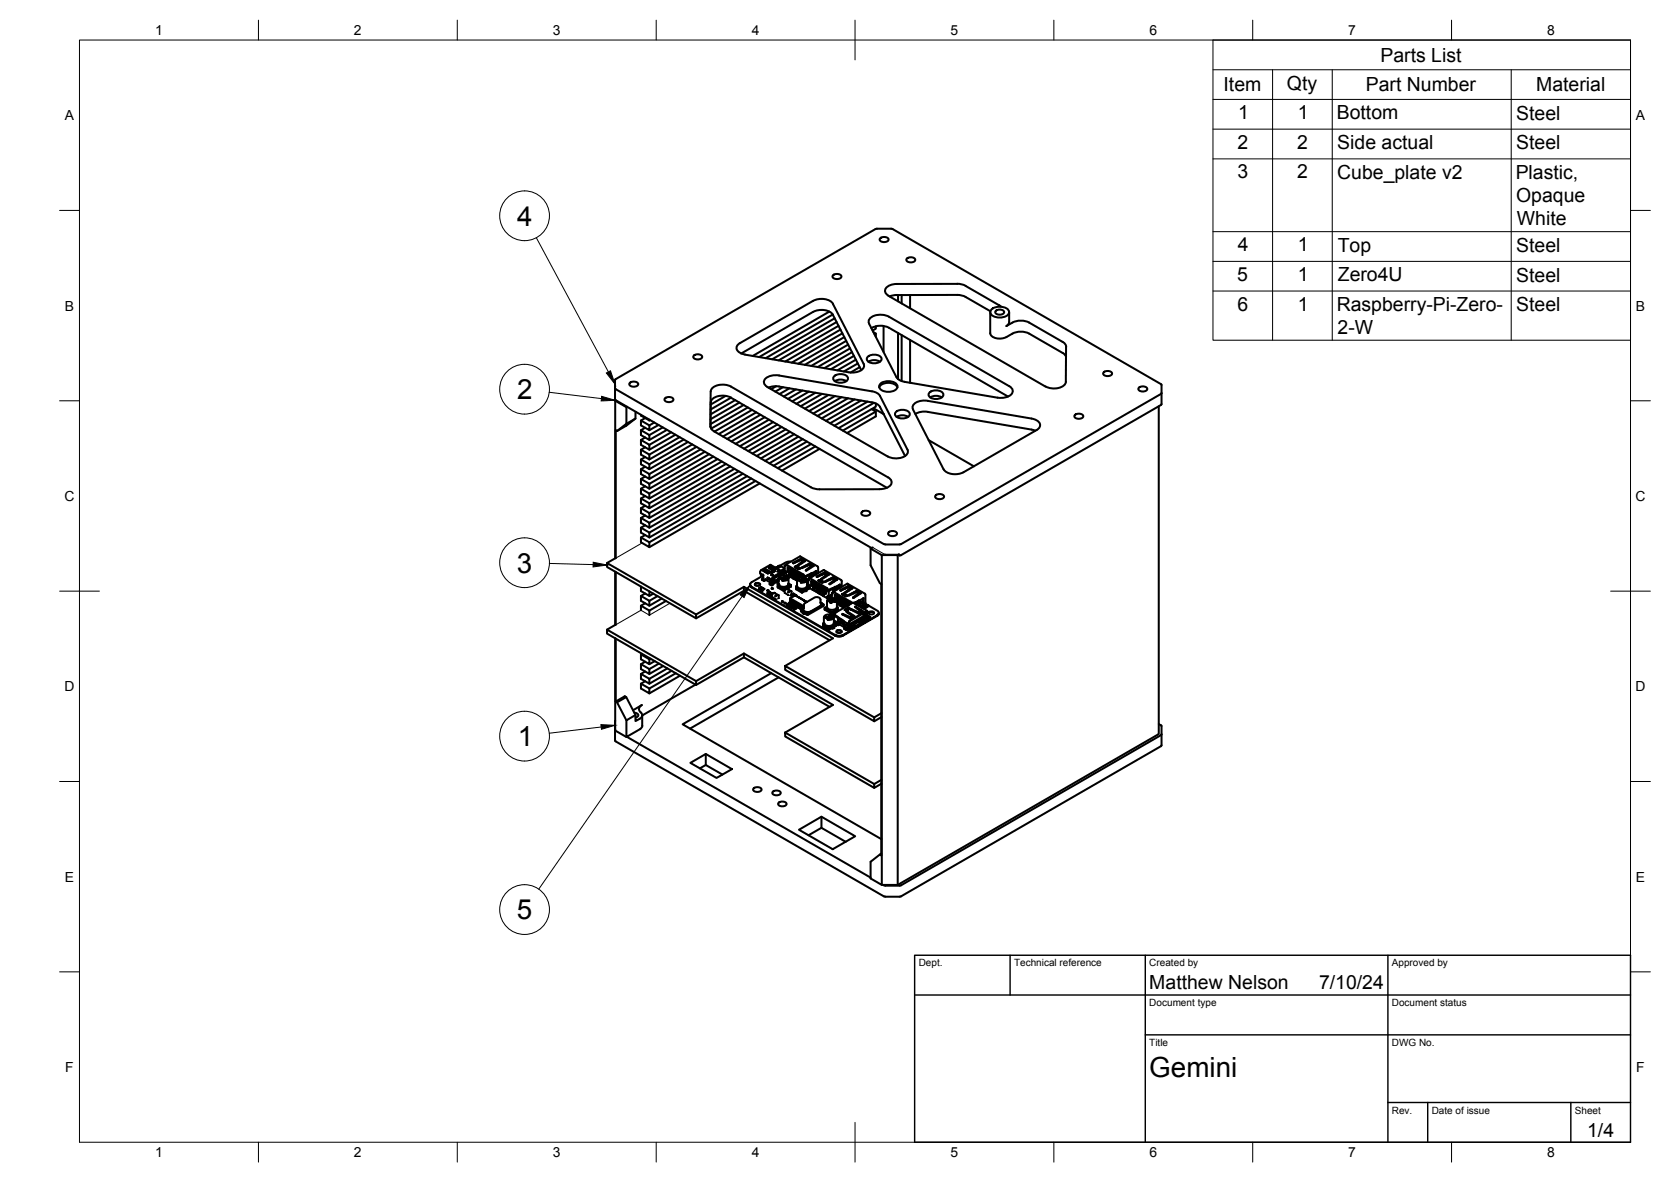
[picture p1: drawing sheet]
<svg xmlns="http://www.w3.org/2000/svg" width="420mm" height="297mm" viewBox="0 0 420 297" stroke-linecap="round" stroke-linejoin="round" font-family="sans-serif">
<defs><g id="words">
<g font-size="7">
<text x="130.1" y="56.7">4</text>
<text x="130" y="100.3">2</text>
<text x="130" y="143.9">3</text>
<text x="130.2" y="187.5">1</text>
<text x="129.9" y="231">5</text>
<text x="289" y="270.6">Gemini</text>
</g>
<g font-size="4.9">
<text x="347.1" y="15.5">Parts List</text>
<text x="307.7" y="23">Item</text>
<text x="323.6" y="22.5">Qty</text>
<text x="343.4" y="23">Part Number</text>
<text x="386.3" y="23">Material</text>
<text x="311.3" y="29.9">1</text>
<text x="326.3" y="29.9">1</text>
<text x="336.1" y="30">Bottom</text>
<text x="381.3" y="30">Steel</text>
<text x="311.2" y="37.4">2</text>
<text x="326.2" y="37.4">2</text>
<text x="336.3" y="37.5">Side actual</text>
<text x="381.3" y="37.5">Steel</text>
<text x="311.1" y="44.8">3</text>
<text x="326.2" y="44.8">2</text>
<text x="336.2" y="45">Cube_plate v2</text>
<text x="381.1" y="44.9">Plastic,</text>
<text x="381.2" y="50.8">Opaque</text>
<text x="381.4" y="56.6">White</text>
<text x="311.2" y="63.1">4</text>
<text x="326.3" y="63.1">1</text>
<text x="336.4" y="63.2">Top</text>
<text x="381.3" y="63.3">Steel</text>
<text x="311.1" y="70.6">5</text>
<text x="326.3" y="70.6">1</text>
<text x="336.4" y="70.7">Zero4U</text>
<text x="381.3" y="70.7">Steel</text>
<text x="311.1" y="78.1">6</text>
<text x="326.3" y="78.1">1</text>
<text x="336.1" y="78.2">Raspberry-Pi-Zero-</text>
<text x="336.3" y="84">2-W</text>
<text x="381.3" y="78.2">Steel</text>
<text x="289" y="248.5">Matthew Nelson</text>
<text x="331.7" y="248.5">7/10/24</text>
<text x="399.1" y="285.7">1/4</text>
</g>
<g font-size="3.5">
<text x="39" y="8.8">1</text>
<text x="89" y="8.8">2</text>
<text x="139" y="8.8">3</text>
<text x="189" y="8.8">4</text>
<text x="239" y="8.8">5</text>
<text x="289" y="8.8">6</text>
<text x="339" y="8.8">7</text>
<text x="389" y="8.8">8</text>
<text x="16.3" y="30.2">A</text>
<text x="411.3" y="30.2">A</text>
<text x="16.3" y="78">B</text>
<text x="411.3" y="78">B</text>
<text x="16.2" y="125.9">C</text>
<text x="411.2" y="125.9">C</text>
<text x="16.2" y="173.7">D</text>
<text x="411.2" y="173.7">D</text>
<text x="16.3" y="221.6">E</text>
<text x="411.3" y="221.6">E</text>
<text x="16.4" y="269.4">F</text>
<text x="411.4" y="269.4">F</text>
<text x="39" y="290.8">1</text>
<text x="89" y="290.8">2</text>
<text x="139" y="290.8">3</text>
<text x="189" y="290.8">4</text>
<text x="239" y="290.8">5</text>
<text x="289" y="290.8">6</text>
<text x="339" y="290.8">7</text>
<text x="389" y="290.8">8</text>
</g>
<g font-size="2.5">
<text x="231" y="242.9">Dept.</text>
<text x="255" y="242.9">Technical reference</text>
<text x="289" y="242.9">Created by</text>
<text x="350" y="242.9">Approved by</text>
<text x="289" y="252.8">Document type</text>
<text x="350" y="252.8">Document status</text>
<text x="289" y="262.9">Title</text>
<text x="350" y="262.9">DWG No.</text>
<text x="350" y="279.9">Rev.</text>
<text x="360" y="279.9">Date of issue</text>
<text x="396" y="279.9">Sheet</text>
</g>
</g></defs>
<!-- layer: Visible -->
<g fill="none" stroke="#000" stroke-width=".51">
<path d="M221.3 60a1.42 1.42 0 0 1 2.1 .2 1.32 1.32 0 0 1-2.2 0zM204.4 75.6l-18.4 10.6M204.4 78.4l-18 10.4M204.5 75.6a4.2 4.2 0 0 1 4.9 .7M204.5 78.4a4.2 4.2 0 0 1 4.9 .7l7.2 13.9M208.5 78.3l-19.2 11.2M209.4 79l-18.5 10.7M209.4 69.2a1.42 1.42 0 0 1 2.2 .3 1.32 1.32 0 0 1-2.3 0zM209.4 76.4l7.7 15M209.9 80l-17.4 10M218.9 79.9a4.5 4.5 0 0 1 4.6-.3l30.3 17.5a1.38 1.38 0 0 1 .8 1.5 1.38 1.38 0 0 1-1.3 1.1l-1.2 .3-1.3-.1-23.4-4-1-.3-1-.8-6.9-13.5a1.15 1.15 0 0 1 .4-1.4zM223.4 74.3l39.5 22.8a4.3 4.3 0 0 0 4.9-.5l.2-.7"/>
<path d="M223.4 74.3a1.38 1.38 0 0 1-.8-1.5 1.38 1.38 0 0 1 1.2-1.1l1.7-.3h16.1l1.2 .4 8.9 5.3M225.5 74.2h16.1l1.2 .4 6.2 3.6M225.5 74.1l-1.8 .4M225.8 74.2v1.5M226.7 74.1v2.1M228 65.1a1.42 1.42 0 0 1 2.1 .2 1.32 1.32 0 0 1-2.2 0zM228.8 74.1v3.4M249 78.5v5.2a2.46 2.46 0 0 0 3.1 1.3l.9-.3M249.3 77.8a3.3 3.3 0 0 1 4.4 .3 1.48 1.48 0 0 1-1.7 1.7h-.6a2.1 2.1 0 0 1-2.4-1.4zM250.3 78.2a1.42 1.42 0 0 1 2.2 .2 1.32 1.32 0 0 1-2.3 0zM253.7 78.5v2.7l-.7 .7M154.6 97.6l67.6 39.1 .4 .1"/>
<path d="M158.3 96.3a1.42 1.42 0 0 1 2.2 .2 1.32 1.32 0 0 1-2.3 0zM174.4 89.4a1.42 1.42 0 0 1 2.2 .3 1.32 1.32 0 0 1-2.3 0zM182.5 99.5l-3.8 2.2M183.8 99.9l-5.1 3M183.8 100l39.2 22.6M183.8 99.9a4.3 4.3 0 0 0-4.9 .6l-.2 .6-.1 6.3M186.1 86.2a1.32 1.32 0 0 0-.9 1.4 1.32 1.32 0 0 0 1 1.2l1.1 .3M187.3 89.1l26.1 4.5a3.5 3.5 0 0 0 3.8-1.5v-.7M195.2 97.1l-1.3 .7M195.9 94.4l23.3 3.9M195.9 97.1l23.3 4M195.9 94.4a3.3 3.3 0 0 0-3.8 1.4 1.41 1.41 0 0 0 .8 1.4l30.3 17.5"/>
<path d="M195.9 97.1h-1.7l-1 .3M196.9 97.3l-2 1.1M198.5 97.6l-2.5 1.4M200.1 97.9l-3 1.7M201.8 98.1l-3.7 2.2M203.4 98.4l-4.2 2.5M205 98.7l-4.8 2.8M206.7 99l-5.4 3.1M208.3 99.3l-5.9 3.4M209.7 94.6a2.45 2.45 0 0 1 3.5 .3 1.67 1.67 0 0 1-2.3 1.3 1.08 1.08 0 0 1-1.1-.4 1.08 1.08 0 0 1-.1-1.2zM209.9 95.8a2.83 2.83 0 0 1 2.9 0M210 99.5l-6.6 3.8"/>
<path d="M210.4 80.9l-16.2 9.4M210.8 81.9l-15 8.7M211.3 82.8l-13.9 8.1M211.6 99.8l-7.1 4.1M211.8 83.8l-12.7 7.3M212.3 84.7l-11.6 6.7M212.8 85.7l-10.4 6M213.3 86.6l-9.3 5.4M213.7 87.6l-8.1 4.6M214.2 88.5l-6.9 4M214.7 89.4l-5.8 3.4M215.2 90.4l-4.7 2.7"/>
<path d="M215.7 91.3l-3.5 2.1M216.2 92.3l-2.4 1.3M218.1 89.7a2.45 2.45 0 0 1 3.6 .3 1.67 1.67 0 0 1-2.4 1.3 1.08 1.08 0 0 1-1.1-.4 1.08 1.08 0 0 1-.1-1.2zM218.4 90.9a2.83 2.83 0 0 1 2.9 0M219.1 82.5a4.6 4.6 0 0 1 4.4-.1l30 17.3M219.3 98.3l1 .4 1 .8 6.9 13.5M219.6 83.5l.6 .3v.8M220.2 82v.6l-.8 .5M220.2 83.8l-.3 .2M221.1 97.3a2.87 2.87 0 0 1 4.6 0M221.3 96.5a3.1 3.1 0 0 1 4.3 .3 1.45 1.45 0 0 1-1.7 1.6l-.5 .1a2.04 2.04 0 0 1-2.4-1.4zM222.2 81.9v6.5"/>
<path d="M225.8 83.7v11.6M226.7 84.2v11.6M228.8 85.4v10.8M233.7 98.7a2.45 2.45 0 0 1 3.5 .3 1.67 1.67 0 0 1-2.3 1.2 1.08 1.08 0 0 1-1.1-.4 1.08 1.08 0 0 1-.1-1.1zM233.9 99.9a2.83 2.83 0 0 1 2.9 0M254.6 81.1l-1.6 .8M254.6 83.8l-1.6 .9M254.6 81.1l1.7-.5 2 .2 8.9 5.1M254.6 83.8l1.7-.4 2 .2 8.9 5.1M267.2 85.9a1.49 1.49 0 0 1 .9 1.2M267.2 88.7l.6 .5 .3 .5M268.1 87.2l-.1 8.7"/>
<path d="M277.5 93.6a1.42 1.42 0 0 1 2.1 .3 1.32 1.32 0 0 1-2.2 0zM286.3 97.5a1.42 1.42 0 0 1 2.2 .2 1.32 1.32 0 0 1-2.3 0zM292.1 98.8l-65.9 38M154.6 100.3l64.5 37.4M154.6 100.4l.2-5.1 65.7-37.8 3.9 .1 67.6 39 .1 5-.2 .2-65.7 37.8M154.7 100.7l2.8 1.6M154.7 100.5v39.8M157.5 106.5l-2.3 1.8-.4-.2v32.2M157.7 102.2l-.2 .1v4.2M159.8 105.2l-2.3 1.8-2.3 1.3M160 103.6h-.2v1.6l-2.3 1.3M161.2 104.3v.1l2.1 1.3v-.2"/>
<path d="M162.2 107.5l-1 .6v1.2l2.1 1.3v-1.3l-2.1-1.2M162.2 112.4l-1 .6v1.2l2.1 1.3v-1.3l-2.1-1.2M162.2 117.3l-1 .6v1.2l2.1 1.3v-1.3l-2.1-1.2M162.2 119.7l-1 .7v1.2l2.1 1.2v-1.2l-2.1-1.2M162.2 114.9l-1 .6v1.2l2.1 1.2v-1.2l-2.1-1.2M162.2 109.9l-1 .7v1.2l2.1 1.2v-1.2l-2.1-1.2M162.2 105.1l-1 .6v1.2l2.1 1.2v-1.2l-2.1-1.2M163.4 105.6l-.1 .1M164.5 106.2l-1.2 .7M165.6 106.8l-2.3 1.3M166.6 107.4l-3.3 1.9M167.2 100.2a1.42 1.42 0 0 1 2.1 .2 1.32 1.32 0 0 1-2.2 0z"/>
<path d="M167.7 108l-4.4 2.6M168.8 108.6l-5.5 3.2M169.8 109.2l-6.5 3.8M170.9 109.9l-7.6 4.3M171.9 110.5l-8.6 5M173 111.1l-9.7 5.6M174.1 111.7l-10.8 6.2M175.1 112.3l-11.8 6.8M176.2 112.9l-12.9 7.5M177.2 113.5l-13.9 8.1M178.3 114.1l-15 8.7M178.6 107.2l.1-8.8a2.65 2.65 0 0 1 3-1.7l1.1 .1 1 .4 39.5 22.8"/>
<path d="M178.6 107.1a1.56 1.56 0 0 0 .9 1.3l25.2 14.4 1.3 .2 15.2-.1M179.4 114.8l-16.1 9.2M180.4 115.4l-17.1 9.9M181.5 116l-18.2 10.5M182.5 116.6l-19.2 11.1M183.6 117.2l-20.3 11.7M184.7 117.8l-21.4 12.4M184.9 100.5l-6.2 3.6M185.7 118.4l-22.4 13M185.9 101.2l-7.2 4.2M186.8 119l-23.5 13.6M187 101.8l-8.4 4.8"/>
<path d="M187.9 119.7l-24.6 14.1M188 102.4l-9.2 5.3M189.1 103l-9.5 5.5M190.2 103.6l-9.5 5.5M191.2 104.2l-9.4 5.5M192.3 104.8l-9.5 5.5M193.4 105.5l-9.5 5.4M194.4 106.1l-9.4 5.4M195.5 106.7l-9.5 5.4M196.5 107.3l-9.4 5.5M197.6 107.9l-9.5 5.5M198.6 108.5l-9.4 5.5"/>
<path d="M199.7 109.1l-9.4 5.5M200.8 109.7l-9.5 5.5M201.8 110.3l-9.4 5.5M202.9 111l-9.5 5.4M204 111.6l-9.5 5.4M205 112.2l-9.4 5.5M206.1 112.8l-9.5 5.5M213.2 100.1l-7.7 4.4M214.9 100.4l-8.3 4.7M216.5 100.7l-8.8 5.1M218.1 100.9l-9.4 5.5M219.2 102.8l1 .6v1.2l-7.2 4.2"/>
<path d="M219.3 101.1l1 .3 1 .9 6.3 12.3M219.8 101.2l-10 5.8M219.9 102.7l2.3 1.4M220.2 101.4v.8l-9.3 5.4M220.2 103.4l-8.3 4.8M222.2 104v.1M223.3 120a1.38 1.38 0 0 1 .9 1.5 1.38 1.38 0 0 1-1.3 1.1l-1.7 .3M225.2 103.6a2.45 2.45 0 0 1 3.5 .3 1.67 1.67 0 0 1-2.3 1.2 1.08 1.08 0 0 1-1.1-.4 1.08 1.08 0 0 1-.1-1.1zM225.4 104.8a2.83 2.83 0 0 1 2.9 0M228.2 113a1.52 1.52 0 0 1-1.4 2l-1.9 .2-1.7-.5M229.6 102.9l7.7 15M233.3 100.7l26.7 4.6a1.56 1.56 0 0 1 1.3 2.2l-.6 .6"/>
<path d="M233.3 103.5l26.1 4.5M233.3 100.7a3.5 3.5 0 0 0-3.8 1.4l.1 .8M233.3 103.5h-1.7l-1.4 .5M233.5 110.6l11.4 6.6M259.4 108l1 .2M260.6 108.1l-18.3 10.6a4.2 4.2 0 0 1-5-.8M270.2 104.4a1.42 1.42 0 0 1 2.2 .2 1.32 1.32 0 0 1-2.3 0zM291.4 102.1v82.4l-65.7 37.9M162.2 122.2l-1 .6v1.2l2.1 1.3v-1.3l-2.1-1.2M162.2 127.1l-1 .6v1.2l2.1 1.3v-1.3l-2.1-1.2M162.2 132l-1 .6v1.2l2.1 1.3v-1.3l-2.1-1.2M162.2 134.5l-1 .6v1.2l2.1 1.2v-1.2l-2.1-1.2"/>
<path d="M162.2 129.5l-1 .7v1.2l2.1 1.2v-1.2l-2.1-1.2M162.2 124.7l-1 .6v1.2l2.1 1.2v-1.2l-2.1-1.2M188.9 120.3l-25.6 14.8M190 120.9l-26.7 15.4M191 121.5l-27.7 16M201.1 139.8l-3.5 2.1M201.1 139.8l4.4 2.5 .2 .3M216.6 128.7a1.42 1.42 0 0 1 2.2 .3 1.32 1.32 0 0 1-2.2 0zM219.4 137.6l-.5 .3v4.2l2.3 4.5 .4 .2v68.2l-.4-.3-2.3 1.9v4.2l2.8 1.6v-82.9l-2.8-1.6M221.7 139.5h4v82.9h-4M222.6 136.8h3.6M223.4 133.8a1.42 1.42 0 0 1 2.2 .3 1.32 1.32 0 0 1-2.3 0z"/>
<path d="M226.1 139.3l-.4 .2M226.1 139.6h.1M235.2 124.6a1.42 1.42 0 0 1 2.2 .2 1.32 1.32 0 0 1-2.3 0zM152.6 141.5l22.4 12.9v1l-22.4-12.9zM152.6 158.2l22.4 13v.9l-22.4-12.9zM154.7 143.7v13.3M154.8 140.3l-2.2 1.2M154.8 157l-2.2 1.2M154.8 143.7v13.3M161.2 147.4v1.1l2.1 1.3v-1.2M161.2 152.2l2.1 1.2v1.2M162.2 151.6l-1 .6v1.2"/>
<path d="M162.2 149.1l-1 .7v1.2l2.1 1.2v-1.2l-2.1-1.2M164.3 149.2l-1 .6M165.3 149.8l-2 1.2M166.4 150.4l-3.1 1.8M167.4 151l-4.1 2.4M175 155.4l12-6.9 21.6 12.4M187 147.5l22.4 12.9-12 7M187 147.5l-12 6.9M187 147.5v1M188.6 147l.1 .3-.1-.1M188.7 147.2l.1 .2-.1-.1M188.8 147.3l.1 .3-.1-.2"/>
<path d="M188.9 147.4l.1 .3-.1-.1M189 147.5l20.9 12v.2M189 147.7l20.9 12M189.8 147l.7-.4 .6 .4M189.8 146.8l.7-.3a.53 .53 0 0 1 .6 .5l-.6 .3a.53 .53 0 0 1-.7-.5zM190.9 147.9v.2l.7 .4v-.2M190.9 147.8l.6 .4M191 147.8h.1M191 147.9h.1M191 147.8v.1M191 147.9l.5 .3M191 147.8l.5 .4"/>
<path d="M191 147.8l.4-.3 .5 .3-.4 .4M191.1 147.8h-.2M191.1 147.7v.1M191.1 147.7h.1M191.2 144.2h.1M191.2 147.6l-.1 .1M191.2 147.6l.1 .1M191.3 144.2v.1M191.3 147.6h-.1M191.3 144.3v.3M191.3 144.6l.6 .5M191.5 148.2l.1 .1"/>
<path d="M191.6 148.3h.1M191.5 144.9l-2.4 1.4a.76 .76 0 0 0-.5 .9v-.3M191.6 145.6l.2 .2M191.6 148.1l-.5-.1 .4 .2M191.6 148.2h-.1M191.6 148.1h.1M191.6 148.2h.1M191.7 148.2h.1M191.7 148.4h-.1M191.7 148.2l-.1 .1M191.7 148.4l-.1 .1M191.7 148.2v.2"/>
<path d="M191.8 148.3h.1M191.8 145.8h.1M191.8 148l.1-.1-.4 .3M191.8 145.6h.1M191.8 145.6l.2 .1M191.8 148h.1M191.8 148.1v.2M191.8 148.1h-.1M191.8 148.1h.1M191.9 147.9v.1M191.9 144.6l-.1-.2 .1 .9M191.9 148h.1"/>
<path d="M191.9 144.6h.1M191.9 148.3h-.1M191.9 148l-.1 .1M191.9 145.3l-.3 .3h.2M192 145.8l.2 .2M192 145.7h-.2M192 143.5l.3-.1 .8 .5M192 145.7h.1M192 148l-.2 .3M192.3 143.6v.1M192.4 143.6v.2M192.5 145.6l-.4 .2-.1-.1"/>
<path d="M192.5 145.6l.1 .1M192.5 145.6h.1M192.5 143.6l.2 .1M192.5 143.5l-.1 .1M192.6 143.5l-.1 .1M192.6 145.7l-.4 .3M192.6 145.7l1.2 .7M192.6 145.7h.1M192.6 143.9l.4 .1M192.7 143.7l.1 .1M192.7 143.7h.1M192.7 143.7l.6 .2"/>
<path d="M192.7 143.6v.1M192.8 143.7h-.1M192.8 143.7h.1M192.9 143.7l-.1 .1M193 148.3l.3 .1-.3 .1zM193 148.5h.3M193 145.2l.1 .2M193 149l.1 .1M193 149l.2 .1M193 149l.1 .4M193 144.1h.1M193 145.1l.5 .3"/>
<path d="M193 145.4l1.4 .9M193 144h.1M193 145.1v.1M193.1 149l.4-.2-.5 .2 .1 .4M193.1 145.2v.2M193.1 145.4l1.1 .7M193.1 144h.1M193.1 149.1l.5-.3 .5 .3-.4 .3zM193.1 149.1l.6 .3M193.1 144.1h.1M193.1 149h.1M193.1 144v.1"/>
<path d="M193.2 143.4l-.8-.3 1.5 .9M193.2 143.4v.1M193.2 143.4l.1 .1M193.3 142.7l.7 .4M193.3 143.9h.1M193.3 142.6h.1M193.3 143.5l-.1 .1M193.3 143.5l.1 .2M193.3 142.6l1.6 .9-.8 .5M193.4 142.7l1.4 .9-.8-.5 .2 .4M193.4 143.9l-1.1-.7-.4 .2 1.1 .7M193.4 143.9h.1"/>
<path d="M193.4 149h.1M193.5 149h.1M193.5 149h-.1M193.5 145.4l.2 .1M193.5 145.4h.1M193.5 149.1l.2-.1zM193.5 149h.2zM193.5 146.7l.2 .2M193.5 148.8h.1M193.6 149h.1M193.6 149.1v.1M193.6 149.1h.2z"/>
<path d="M193.6 142.9h.1M193.6 142.6l.2-.1v.1M193.7 149.1h.1M193.7 149.4h.1M193.7 149.7h.1M193.8 149.1h.1M193.7 149.1h-.1M193.7 145.5l.2 .1M193.7 149.4l.6-.2zM193.7 149.2l.2-.1zM193.7 146.4h.1M193.7 146.9h.1"/>
<path d="M193.7 149.4l.1 .1M193.7 146.7h.1M193.7 146.7l.3 .1M193.7 146.4l.2 .1-.4 .2h.2M193.8 143.8h-.1M193.8 149.5l-.8-.5v.3l.8 .4h-.1M193.8 149.1l-.2 .1M193.8 142.5v.1M193.8 142l-2.4 1.3-.2 .4v.5M193.8 142.3l-.3 .2 1.3 .6-.5-.2M193.8 142l3.1 1.7M193.8 149.5v.3"/>
<path d="M193.8 142.3h.2M193.8 142.4h.2M193.8 145.6l.5 .3M193.8 145.6h.1M193.9 145.6h-.1M193.9 146.9v.2M193.9 146.9h-.2M193.9 144h.1M194 142.3l1.1 .6M194 142.5l.8 .4M194 146.8l-.1 .1M194 143.7l-.2 .1"/>
<path d="M194 143.2h.1M194 142.6l.1 .2M194 143.2l.2 .2M194.1 147.8l.3 .1-.3 .1zM194.1 148h.2M194.1 149.6l-.4 .1M194.1 142.6l-.2 .1M194.1 149.3v.7M194.1 142.6h.1M194.1 143.9h-.1M194.1 150h.1M194.1 143.9h.1"/>
<path d="M194.1 149.3h.1M194.1 144.4l.3 .1M194.1 149.1l.1 .1M194.1 144.3l-.2 .2 .2 .2M194.2 142.6l.2 .2M194.2 143.5l.2-.1 .1 .2M194.2 143.2v.1M194.2 143.8h.1M194.2 143.5h.1M194.2 143.4l.1 .1M194.2 145.8l.2 .2M194.3 145.3h.1"/>
<path d="M194.3 145.3l.1 .1M194.3 143.3h.1M194.3 146l.2 .1M194.3 145.1l-.1 .3 .2 .2M194.3 145.2v.1M194.4 146.9l-.5 .1M194.4 142.8l.6 .2M194.4 150.1l.5 .4M194.4 145.4l.1-.2v.3M194.4 143.5l-.4 .2M194.4 145.4h.1M194.4 144.5h-.5"/>
<path d="M194.4 143.7h.1M194.4 145.6v.2M194.4 146.3v.4M194.4 145.6h.1M194.4 146.7l-.3 .2-.2-.1M194.4 145.8l-.1 .1M194.5 145l-.2 .1M194.5 145.2h-.2M194.5 143.7l-.6 .3M194.5 145l.1 .3M194.5 146.1v.5l-.1 .3M194.5 145.4l-.1 .2"/>
<path d="M194.5 145.8l.2 .3M194.5 143.6l.1 .1M194.5 143.4v.1M194.5 143.6v.1M194.5 145.5h.1M194.5 145.5l-.1 .4M194.6 146.1h.1M194.6 145.4v.7M194.7 149h.1M194.7 149l-.6 .3M194.7 149l.2 .1M194.8 146.1l-.3 .5"/>
<path d="M194.8 146.2l.3 .2M194.8 144.9l.1 .1M194.8 146v.1M194.8 146.1l.4 .3M194.9 144.9h.1M194.9 145l.1 .1M194.9 146l.1 .1M194.9 149.1h.1M194.9 149.1l.6 .4M194.9 150.5h.1M195 149.8h-.1M195 146h.1"/>
<path d="M195 146h-.1M195 144.8v.2M195 146l.5 .1M195 145.9v.1M195 144.7v.3M195.1 143h-.1M195.1 142.9v.1M195.1 145.9l.4 .2M195.1 144.7v.2M195.2 146.3l-.1 .1M195.2 142.5l-.2 .2M195.3 145.8l-.1 .1"/>
<path d="M195.3 144.6v.2M195.3 145.8h.1M195.3 145.8v.1M195.3 145.9l.3 .2M195.4 145.7l.4 .3M195.4 144.5v.2M195.5 146.2v.1M195.5 145.7h.1M195.5 149.5h.1M195.5 145.7h-.1M195.5 146.9l.1 .7 1.4 .9 .3-.2v.7M195.5 149.5l-.5 .3"/>
<path d="M195.6 147.3l.1 .1M195.6 146.9l.2-.1v.6M195.6 147.3h.1M195.6 144.4v.3M195.6 149.5l.2 .1M195.6 145.7h.1M195.6 146.8v.1M195.6 145.6h.1M195.6 145.7l.2 .1M195.6 145.6v.1M195.6 144.4v.2M195.6 142.3v.2h-.4"/>
<path d="M195.7 145.5v.1M195.7 144.4v.2M195.7 145.5h.1M195.7 143.5l.3 .1M195.7 147.4v.1l.7 .5v-.3l.6 .4M195.7 143.4l-.2 .2 .2 .1M195.7 143.5l-.2 .1M195.8 145.5l-1.1 .5M195.8 146.7l.3 .5 .7 .3 .9-.2 .6-.6M195.8 146.8l-.1 .1M195.8 146h-.2M195.8 146.9a.8 .8 0 0 0 .6 .9"/>
<path d="M195.8 149.6v.7M195.8 149.6h.1M195.8 150.3h.1M195.8 144.3v.2M195.9 144.3v.2M195.9 145.3l.6-.1-.3 .2 .2-.2zM196 143.6h.1M196.2 143.9l-1.5 .9 1.5-.7M196.2 144.1v.2M196.2 143.9h.1M196.2 144.1h.2M196.3 143.9l.2 .2"/>
<path d="M196.3 144.2l-1.4 .8M196.4 142.3l-1 .6 1-.6-.4-.2-.4 .2v.2M196.4 142.3l.9 .5M196.4 142.3h.1M196.4 144.1h.1M196.4 145.2l-.2 .2M196.5 144.3l-1.5 .8M196.5 145.3l-.2-.2-.4 .2M196.5 147.7h1.1M196.5 144.1v.2l-.1-.2M196.5 144.1h-.1M196.6 145.3l.2 .1-.3 .2 .2-.2z"/>
<path d="M196.6 145.3l.2 .1M196.6 151.1l.4 .1-.4 .1zM196.6 151.3h.3M196.7 143.6l.2-.1zM196.7 145.4l-.3 .2M196.7 146l1.5-.9a1.01 1.01 0 0 1-1.5 .9zM196.8 145.5l.2 .1M196.8 143.7l.1 .2M196.8 145.4l.4 .2-.6 .1zM196.9 143.7h-.2l.2 .4v.5M196.9 144.4h.1M196.9 145.4l-.2 .3"/>
<path d="M196.9 143.7l-.1 .1M196.9 144.5l.1 .1M196.9 143.5l.1 .4M196.9 143.5h.1M196.9 143.9l.2 .1h-.2M196.9 143.5l-.2 .1M196.9 145.6l-.2 .1M197 143.5v.4M197 145.6h.2M197 144.1l-.1 .3M197 143.8h.3M197 148.1h.1"/>
<path d="M197 145l.3 .1 .1-.1-.3-.1h.2l.2 .1-.3 .2zM197.1 144.3l-.2 .2M197.1 144h.1M197.1 144v.2M197.2 144.9l.3 .1h-.5M197.3 142.9l-1 .5M197.3 151.5l.3 .1-.3 .1zM197.3 151.7h.3M197.3 143.2l-.3 .1v.2M197.3 143.5v.3l.2-.1M197.3 148.3h.1M197.3 143.5v.3l.2-.2-.2 .1"/>
<path d="M197.5 143.6h-.1M197.5 142v.3l-.2-.2v1.4l.2 .1 .2 .8 .2 .2M197.5 147.7l-.5 .4M197.5 142l-.2 .1M197.6 142l.1-.1 4.3 2.5M197.6 149.1l.6 .4M197.9 148h.1M197.9 148l-.6 .3M197.9 148l.2 .1M198 151.9l.7 .4v.3l-.7-.5zM198 152.1l.1 .1M198 151.9h.1"/>
<path d="M198.1 147.9l-.3 .1M198.1 147.8v.3M198.1 151.8v.1M198.1 151.9l.5-.3 .5 .3-.5 .3zM198.1 151.9l.6 .3M198.1 152.2h.1M198.1 151.9h-.1v.2M198.1 148.2l.6 .3M198.1 148.1v.1M198.1 148.1h.1M198.2 149.5h.1M198.2 145.1v.2"/>
<path d="M198.2 146.9a.69 .69 0 0 1-.6 .9M198.2 146.8l.1 .1M198.3 146.9l-.1-1.9-.5-.3-.8-.1-.7 .2-.4 .3-.1 2M198.3 147.3v.2l-.7 .5v-.2M198.3 146.7l.6 .3M198.3 146.9l.1 .2M198.3 146.7v.6l.6-.3M198.3 151.8h.2zM198.4 143.5l.3 .2-.1 .3M198.4 151.8h.1zM198.4 143.5l-.4 .2M198.4 142.7v.8"/>
<path d="M198.4 151.9h.1M198.4 151.9h.2zM198.5 144.5v.4l-.3-.2M198.5 144.4v-.4l-.5-.3v-1.2l3.7 2.1v.4M198.5 151.9h.1M198.5 144.4v.1M198.5 144.5v.4M198.5 151.6l-.5 .2v.3M198.5 151.6l-.4 .3-.1-.1M198.5 151.6h.1M198.5 151.3l.1 .1M198.5 144.9h.1"/>
<path d="M198.5 144.7h.1M198.5 144.3h.1M198.5 151.8v.1M198.5 144v.4M198.5 151.8l.1 .1M198.5 152l.2-.1zM198.5 144h.1M198.6 151.9h.1zM198.6 151.9h.1M198.6 152.2h.1M198.6 152.5h.1M198.6 150.3l3.5 2.1"/>
<path d="M198.7 152h.1M198.7 152.2v.1M198.7 151.2l-.2 .1h.3M198.7 151.9l-.1 .1M198.7 151v.2M198.7 151.5h.1M198.7 151.9l-.2 .1M198.7 148.5l-.5 .3M198.7 151.9h.1M198.7 152.3v.3l-.1-.1M198.7 151l.3-.1-.2 .4M198.7 148.5h.1"/>
<path d="M198.8 152h.1M198.8 152h-.2M198.8 152h-.1M198.8 145h.1M198.8 151.3l-.2 .2M198.8 148.5l.2 .1M198.8 143l-.1 .6h.2l-.2 .1M198.8 144v.1M198.9 147v.4M198.9 147.4l-.8 .5M198.9 141.1l-1.2 .2-1.5 .9M198.9 147.4h.1"/>
<path d="M198.9 143v.2l.2-.1M198.9 151.1v.1M198.9 151.3l.1-.3h.2l-.4 .6M198.9 151.3v.1M198.9 143.8l.2-.1 .1 .2-.1-.1M198.9 143.9l-.1 .1M199 151.6l.1 .1M199 152.5h-.4M199 152.4l.7 .5v.2l-.7-.4zM199 149.7l.2 .1M199 150.9l-.2 .4M199 148.6v.7"/>
<path d="M199 149.7l.1 .1M199 148.6h.1M199 151.4l-.3 .1 .2-.1M199.1 143.7l-.2 .2M199.1 151.9v.1M199.1 152.5l.5-.3 .5 .3-.5 .3zM199.1 152.5l.6 .3M199.1 151.2l.1 .1M199.1 152.4h.1M199.1 149.4l.5 .4M199.1 152.5l-.1-.1 .1 .4M199.1 149.8h.1"/>
<path d="M199.2 143.2v.7l-.3-.1-.1 .3M199.2 143.3l-.4 .2M199.2 149.5h-.2v.2M199.2 151.7l.1 .1M199.2 151.7l-.1 .1M199.2 151l-.2 .4M199.2 152.3v-.3l-.4 .3v.3M199.2 152h-.2l-.3 .2 .1 .1M199.2 151.5l-.2 .1 .3-.5v.5M199.3 151.4h.1M199.3 145l.1 .4M199.3 151.6l.2-.4h.2l-.2 .6"/>
<path d="M199.3 152.4h.2zM199.4 152.4h.1zM199.4 151.6l-.2 .1h.2M199.4 144.5v.5M199.4 144.5l-.7-.3v.8l.7 .4-.1-.4M199.4 149.4h.2zM199.4 145.4h.1M199.4 151.9h.1M199.4 149.4h.1zM199.4 144.5h.1M199.4 144.8h.1M199.4 145.3h.1"/>
<path d="M199.4 141.4l.2 .1M199.5 151.1l-.3 .5M199.5 151.8l-.2 .1M199.5 152.4l.1 .1zM199.5 152.5h.1M199.5 152.4h-.1M199.5 149.5h.3M199.5 149.5h.2zM199.5 149.5h.1M199.5 141.5h.1M199.5 152.4h.1M199.5 152.2l-.5 .2 .1 .4"/>
<path d="M199.5 152.2l-.5 .2M199.5 152.2h.1M199.5 149.2l-.5 .2v.3M199.5 149.2l-.3 .3-.2-.1M199.5 152.4h-.2M199.5 149.4l-.1 .1 .2-.1M199.5 149.2l.1 .1M199.5 149.2h.1M199.6 152.5h.1M199.6 152.4h.1M199.6 152.5h.1zM199.6 149.5h.1"/>
<path d="M199.6 151.5h.1M199.6 149.8l-.6-.3v.2l.4 .2M199.6 152.4v.1M199.6 141.5h.1M199.6 144.2l-.2 .3M199.6 149.6l.2-.1zM199.6 144.6h.1M199.6 145.5h.1M199.6 152.8h.1M199.6 141.4v.1M199.6 152h.1M199.7 152.6h.1"/>
<path d="M199.7 145.1l-.1 .4 .5 .2M199.7 145.1l-.1-.4 .5 .2v.8M199.7 143.5l-.1 .6h.1l-.1 .1-.6-.3M199.7 151.2l-.3 .5M199.7 152.8v.1M199.7 152.8h.1M199.7 152.5l-.1 .1 .1-.1M199.7 149.7h.1M199.7 149.6v.1M199.7 152.5h.1M199.7 144.6l-.1 .1M199.7 149.6l.1 .1"/>
<path d="M199.7 144.6h.1M199.7 152.9v.2h-.1l.2 .1 .5-.3v-.3l-.5 .3v.3M199.7 143.5v.2l.3-.1M199.8 151.8l-.3 .2M199.8 152.6h.1M199.8 152.6h-.1M199.8 151.6v.1M199.8 149.5l-.2 .1M199.8 151.4l-.1 .4-.3 .1 .4-.6v.6M199.8 149.6h.1M199.8 149.6l-.1 .1M199.8 149.6v.1"/>
<path d="M199.8 144.4l-.1 .1M199.9 152.1l.1 .1M199.9 149.6h-.1M199.9 149.6h.1M199.9 144.4l.4 .2M199.9 142.4h.1M199.9 142.4v.1M199.9 151.5h.2l-.1 .1M199.9 151.4h-.1M199.9 151.5v.1M199.9 149.6l-1.3 .7 .1 .7M199.9 149.6l2.9 1.7"/>
<path d="M200 144.3l.1 .1-.1-.2-.3 .4M200 144.2l-.2 .2M200 142.4l-.1 .1M200 149.6h.3M200 149.6l.2-.1-.6-.3-.5 .3 .5 .3M200 151.8h.1M200 143.8l-.3 .2M200 143.7l.1 .7h-.2M200.1 151.6l-.4 .5M200.1 142.4l-.1 .1M200.1 142.4h.1M200.1 142.4l.4 .1"/>
<path d="M200.1 142.4l-.2 .1M200.1 152.3h.1M200.1 152.5l.1 .1M200.1 149.6h.1M200.1 144.9h.1M200.1 151.5l-.2 .5h-.3l.2-.1M200.1 149.7l.2-.1v.2M200.1 145.7h.1M200.1 142.4l.1 .1M200.1 145.2h.1M200.2 142.4h-.1M200.2 142.4l.2 .1-.4 .1 .5-.1v.2l-.3-.1 .7 .5 .4-.2-.4-.1v-.2l-.1 .2-.3 .1 .4-.3-.3 .1v-.2l-.3-.2-.4 .1"/>
<path d="M200.2 151.8l-.1 .3h-.2l.1-.1M200.2 147.8h.1M200.2 147.3v.8M200.2 148.1h.1M200.2 147.3h.1M200.2 147.8l.2 .1M200.2 147.3h.2M200.2 151.9h.1M200.2 148.1l1.4 .8M200.2 151.7v.4l-.2 .2M200.3 151.8v-.2l-.3 .4M200.3 152.6l-.6 .2 .1 .1"/>
<path d="M200.3 151.9l-.2 .4 .3-.1M200.3 152.4h.1M200.4 151.8h.2l-.1 .1M200.4 151.6l-.2 .1M200.4 151.8l-.1 .1M200.4 143.9l-.3 1.9M200.4 144.6l-.1-.2 .2 .1-.2 .1M200.4 147.3h.1M200.4 142.5l-.3 .1M200.4 147.9l.7 .5v-.2M200.4 147.3v-1.7l.4-.4 .7-.2 .9 .2 .5 .4v1.7M200.4 147.3l-.1 .3"/>
<path d="M200.4 152.2l-.2 .2M200.4 147.3v.1a.74 .74 0 0 0 .7 .9M200.4 142.8h.1M200.4 152l.1 .1M200.5 149.9h.1M200.5 143.9v.3l.2-.2M200.5 141l-.6 .4M200.5 149.9l.1 .1M200.5 152.2l-.2 .2h.3M200.5 151.9l-.1 .3M200.5 142.1l.2 .1M200.5 152.5l.1 .1"/>
<path d="M200.6 150h.1M200.6 151.8l-.2 .4M200.6 145.8l.5-.1-.2 .2 .2-.2zM200.6 152.1v.3M200.6 142.5l-.4 .2M200.6 140.9v.2M200.7 144.6l-.3 .3M200.7 152.2h.1M200.7 150h.1M200.7 152.1v-.3l-.2 .5M200.7 150l.1 .1M200.7 145.3l-.4-.2 .1 .9"/>
<path d="M200.7 140.9v.1M200.7 144.1l.1 .6M200.7 144.2l-.3 .2M200.7 140.9h.1M200.8 152.6l.1 .1M200.8 144.7l-.1 .2-.1-.1 .5 .3M200.8 144.7h-.3l-.2 .4 .1-.1M200.8 144.7h-.1M200.8 142.6l-.4 .2M200.8 151.9l-.4 .6M200.8 144.8h.1M200.8 142.6h.1"/>
<path d="M200.8 142.8l-.3 .1M200.9 142.6l-.1 .4M200.9 142.7h.1M200.9 152.3h.1M200.9 142.8l.3 .1M200.9 150.2h.2M201 152.8h.1M201 152.2h.3M201 152l-.2 .5h-.3l.3-.5 .2 .1M201 152.1l-.4 .6M201.1 152.2l-.2 .3M201.1 145.7l-.3 .2"/>
<path d="M201.1 145.7h.1M201.1 152.6l-.2 .2M201.1 145.7l-.2-.1-.3 .2M201.1 152.4h.1M201.1 152.3v.3M201.1 150.3h.1M201.2 152.2l-.2 .4h-.2l.1-.1M201.2 140.6v.2M201.2 145.1h.1M201.2 144.9l.1 .1-.1 .1M201.2 152.9l.1 .1M201.2 145.8l.3 .1-.4 .2 .3-.2z"/>
<path d="M201.2 145.8l.2 .1M201.3 152.3l.2 .1M201.3 152.2l-.2 .1 .2-.1M201.3 152.3l-.2 .5 .3-.5M201.3 144.4v.7l-.1-.2M201.3 152.7l-.2 .2M201.3 144.4v.3l.2-.2M201.3 152.6h.1M201.4 152.5l-.1 .2M201.4 150.4l.1 .1M201.4 153.3v.3l.5 .3M201.4 145.9l-.3 .1"/>
<path d="M201.4 140.4l-2 1M201.4 146.4l1.4-.8a1.01 1.01 0 0 1-1.4 .8zM201.4 140.4l1 .5M201.4 153l.1 .1M201.5 141.4l.1 .1M201.5 152.4h.2l-.1 .2 .1-.2M201.5 152.4h-.1M201.5 145.9l.3 .2-.5 .1zM201.5 146l.1 .1M201.5 152.3h-.1M201.5 152.4l-.2 .6 .3-.5M201.5 152.8l-.2 .2"/>
<path d="M201.5 145.9l-.2 .3M201.6 146.1h-.2M201.6 152.7h.1M201.6 150.6h.1M201.6 152.6l-.2 .4h.3v-.3M201.6 150.5l.1 .1M201.6 146.1h.2M201.6 144.6v.4M201.6 144.8l-.3 .2M201.7 145.4l.1 .2 .3-.1-.2-.2 .2 .2-.3 .1zM201.7 152.6l.1-.1 .1 .1M201.7 145.5h-.1"/>
<path d="M201.8 153l-.3 .2M201.8 140.9l-.5-.2-1.7 .8M201.8 154l.3 .3v-.1M201.8 145.4l.3 .1M201.8 152.7v.3M201.8 150.7l.2 .1M201.8 140.9l-1.3 1.2M201.8 152.6v.1M201.8 141l-1.3 1.2M201.9 152.5l-.1 .1M202 144.3l.4 .9M202 153.9l-.2 .1 .3 .2"/>
<path d="M202 153.9h.1M202 153.9l.3 .1M202.1 145.5h-.4M202.1 150.8l.3 .2M202.2 145l.9-.5h.4l-1.1 .6M202.2 148.2h-1.1l.5 .3M202.2 148.2l-.6 .3M202.3 154l.6 .5M202.3 154l-.2 .2M202.4 151h.1M202.4 154.2l-.3 .1M202.4 141l-.9-.5-2.1 1"/>
<path d="M202.5 140.9l-1.8 1.3M202.5 151.1l.1 .1M202.7 142.2h.1M202.7 151.2h.1M202.7 148.3l.1 .2h-.4M202.7 151.2l.1 .1M202.8 145.6l.1 .1M202.9 147.3v.1a.74 .74 0 0 1-.7 .9M202.9 147.2l-.3 .5-.7 .2-1-.1-.5-.6v.7M202.9 147.3h.1M202.9 147.3l.1 .3M202.9 147.8l.1 .2-.8 .4v-.2"/>
<path d="M202.9 146.1v.5M203 146.1h.1M203 146.6h.1M203 146.4l.1 .2M203 154.5h.1M203 146.1l-.1 .1M203.1 146.6l-.2 .1M203.1 146.1l-.1 .1M203.1 146h.1M203.2 146l-.3 .2M203.2 146.1l-.2 .1M203.4 144.4l.6-.4v.8"/>
<path d="M203.5 145.4v.3l-.3-.1v1.3l.3 .1 .1 .8 .3 .2M203.5 147.5l-.6-.4v.7M203.5 147.5l-.6 .3M203.5 144.5v.8M203.5 145.4l-.3 .2M203.5 147.4v.1M203.5 145.4l.2-.1 4.4 2.6v.5l.3 .2v1.3l-.3-.2-.1 .6M203.5 141.8l1 .5M203.5 141.6l1.1 .6M203.5 147.5v.4l-1.9 1M203.5 145.3l3.6-2.1 4.4 2.5M203.6 142.7l.2 .1"/>
<path d="M203.8 144.3h.1M203.8 144.3l-.4 .2M203.9 144.3l.1 .1M203.9 142.2l-.3-.2-2.1 .7 2-1.1-2 1.2M203.9 144.4l-.4 .2M203.9 142.4l-1.3 1M203.9 142.3l-1.3 1M204 142.1v.2M204 144.4v.3M204 144.7l-.5 .4 .5-.3M204 144.2l-.5 .2M204 144l.2 .1"/>
<path d="M204 144.8l-.5 .4M204.1 144.1v.8M204.2 144.8l-.1 .2M204.3 146.9l.3 .2M204.3 146.9l-.4 .3M204.3 146.1v.8M204.4 147.8v-.3l-.5-.3v-1.3l3.8 2.2v1.2l-.5-.3v.8l.3 .2M204.4 148v.3l-.2-.2M204.4 144v.8M204.4 147.8v.2M204.4 147.8v.5M204.4 148.2h.1"/>
<path d="M204.4 147.7h.1M204.5 147.4l-.1 .4M204.5 147.4l-.1 .1M204.5 144.5h.1M204.6 142.2h.1M204.6 142.2l-1.8 1.2-.2-.1M204.7 147h.1M204.7 147.5v.1M204.7 148.4h.1M204.7 146.4v.6h.1l-.3 .4M204.8 147.5l-.1 .1M204.8 147.5h.1"/>
<path d="M204.8 146.4v.2l.2-.1M205 144.2l.2 .1M205 147.2l.2 .1-.2-.2-.3 .4M205 147.1l-.2 .4M205.1 143.6v.4M205.1 146.8h.1M205.1 144l-.7 .6 .2-.2M205.1 146.6l.1 .7h-.3l.6 .3M205.1 147.3h.1M205.1 146.8l-.4 .2M205.2 143.5v.9M205.3 143.5l-.9 .5"/>
<path d="M205.3 143.5v.8M205.3 148.3v.2M205.3 148.4l.1 .4M205.3 148.3v.1M205.3 148l-.6-.4v.8l.6 .4v-.3M205.3 148v.3M205.3 148.8h.1M205.4 147.9l-.1 .4M205.4 147.9l-.1 .1M205.4 148.2h-.1M205.4 148.7h-.1M205.4 144.9v.1"/>
<path d="M205.5 144.9v.1M205.6 144.9h.1M205.6 146.9l-.1 .6h.2l-.3 .4M205.7 146.9v.3l.2-.1M205.7 142.6v1.4M205.8 145.9h.1M205.9 145.9l.1 .1M205.9 147.6l-.4 .5 .3-.4h.3l-.2 .1M206 145.9h-.2M206 145.9h.1M206 147.1l.1 .7h-.3l.4 .2M206 147.3l-.4 .2"/>
<path d="M206 148.8v-.4l-.5-.3v.8l.5 .2M206 145.8l-.2 .1M206 145.8l.5 .1M206 148.9v.2M206 148.9l.1 .3M206 148.4h.1M206 149.2h.1M206 147.8h.1M206.1 148.3l-.1 .6M206.1 149.1h-.1M206.1 148.6h-.1M206.1 145.9h.2l-.3 .2 .5-.2-.1 .2h-.3l.7 .4 .4-.2h-.3l-.1-.2v.2h-.3l.3-.2h-.3l.1-.1-.4-.3-.4 .2"/>
<path d="M206.1 145.8l-.1 .1M206.1 145.9h.1M206.1 145.8h.1M206.1 146.1h.3M206.3 148.4v.1M206.3 151.4l.4 .2M206.3 151.6l-.1-1.2-.6-.3h-.7l-2.6 1.5-.2 1.4M206.3 151.4l.2 .2-.1 .5-2.8 1.6a1.07 1.07 0 0 1-1.6-.8l.2-.2M206.3 148.9v.4l.6 .4v-.3M206.3 147.3v.6h.1l-.3 .4M206.3 145.9l-.3 .1M206.4 148.4l-.1 .1"/>
<path d="M206.4 146.2h.1M206.4 148.4h.1M206.4 151.5l.7 .5-4 2.2-1.7-.8 .6-.5-.2-.1M206.4 147.3v.3l.2-.1M206.4 144.4l-.6 .4M206.4 146.1l-.1 .1M206.5 148.1h.3M206.5 148.2l-.1 .2M206.5 148.1l-.2 .3M206.5 146.1h.1M206.5 148.2l.6 .4M206.5 151.8v.2"/>
<path d="M206.5 152l-.3 .4-2.3 1.4a1.31 1.31 0 0 1-2-.7M206.6 146l-.2 .1M206.6 144.3v.2M206.6 148l-.1 .2M206.7 151.6h-.1M206.7 144.3v.1M206.7 147.5l.1 .6M206.7 147.7l-.4 .2M206.7 146l-.1 .1M206.7 146.3v.1M206.7 146.1h.2M206.8 148.1l-.1 .2-.2-.1"/>
<path d="M206.8 148.1l-.2 .1M206.8 148.2h.1M206.8 146.1v.2h-.3M206.9 146.3h.3M206.9 149.4v.3M206.9 149.3v.1M206.9 148.9h.1M206.9 148.8v.5v-.4l-.6-.4v.5M206.9 157.1l1 .7-.1-.2M206.9 156.7l.1 .8 1.4 .8 1.2-.6-.2 .3-.2-.1M206.9 149.6h.1M206.9 149.1h.1"/>
<path d="M207 156.7h.2M207.1 152.3l-4 2.2M207.1 151.9v.3M207.1 144.1v.2M207.1 148.4h.1M207.2 156.7v-1.7l.2-.3 .8-.3 .8 .1 .5 .3 .2 1.9M207.2 149h.1M207.2 149.8v.1M207.2 156.7l-.1 .3M207.2 156.7a.74 .74 0 0 0 .6 1M207.2 148.5v-.2l.1 .1-.3 .4M207.2 147.8v.7"/>
<path d="M207.2 148.9v.1M207.2 148.9h.1M207.3 147.9v.2l.2-.1M207.3 153.2h.1M207.3 152.8l.6 .3v.2l.7 .3M207.3 153.2l1.5 .8h.8l.6-.4M207.3 155.1h.6l-.3 .2 .2-.3zM207.3 152.8v.4M207.4 144.9l.2 .1M207.5 144.2l.3 .2M207.5 144.2l-2.2 .7 2.1-1.1 1 .6M207.5 148.7h.1l-.1-.1-.3 .3"/>
<path d="M207.5 148.6l-.2 .3M207.6 148v.7h-.2l.3 .2M207.6 148.7h.1M207.6 148.2l-.4 .2M207.7 150.2l.3 .1M207.8 144.3v.2M207.8 144.4v.2M207.8 144.5l-1.3 1.1M207.8 155.1l-.2 .1M207.8 157.6h1.2l-.6 .3zM207.9 155.1l-.3-.1-.3 .1M207.9 152.7l-.1 .2"/>
<path d="M207.9 152.5l-.5 .3M207.9 152.7l.1-1.9 .5-.3 .9-.1 1 .5 .1 1.8M207.9 152.5l.3 .5 .9 .3 .9-.2 .4-.6M207.9 153l.2 .3 .5 .3M207.9 152.5v.6M208 152.7l-.1 .3M208 155.1l.2 .1-.3 .2 .2-.2zM208 155.1l.2 .1M208 151.2l1.5-.8-.9 .1a.64 .64 0 0 0-.6 .7M208.1 148.4l.9-.5h.4l-1 .7M208.1 155.2l-.3 .2M208.1 155.8l1.5-.9a1.04 1.04 0 0 1-1.5 .9z"/>
<path d="M208.2 155.4l.2 .1M208.3 155.2l.3 .2-.5 .2zM208.3 149.9l-.2 .1M208.3 149.9l.1 .4M208.3 155.3l-.3 .2M208.3 149.9v.3M208.3 149.9h.1M208.3 144.5l-.9-.6-2 1.1M208.3 155.5h-.2M208.4 144.4l-1.8 1.2-.2-.1 1.4-1M208.4 154.8l.3 .1 .1-.1-.2-.1 .3 .1-.2 .2zM208.4 155.4h.2"/>
<path d="M208.4 154.8h.1M208.4 154.8v.1M208.4 154.9h.1M208.6 154.7l.3 .1M208.6 150.3l-.3-.1-.3 .1M208.6 153.6h.1M208.6 150h.1M208.6 150.2h.1M208.6 149.9v.3M208.6 153.6l.2 .1M208.6 145.6l.2 .1M208.7 153.6h1"/>
<path d="M208.7 149.9v.3M208.7 149.9h-.1M208.7 151.3l.4-.1 .1 .1-.3-.1-.1 .2 .2 .1h-.1zM208.8 153.7h.8M208.8 154.8l-.4 .1M208.8 154.8h.1M208.9 149.6v.5M208.9 149.6h.1M208.9 150h.1M208.9 149.9l.2 .1-.5 .3v-.3M209 149.5l-.1 .1M209 149.5h.1"/>
<path d="M209 150.8l.5-.1-.1 .2zM209.1 151.3v-.1l-.4 .1 .3 .2M209.2 149.4l-.8 .5M209.2 149.5l-.2 .1M209.3 154.6l.2-.1 .2 .1-.3 .1 .4-.1M209.4 150.8l-.1 .1M209.4 150.9l.4-.1-.3 .1 .1 .2zM209.4 148.9v.3l-.2-.2 .1 1.4M209.4 148.9l-.2 .1M209.4 148.8l.2-.1 4.3 2.5M209.4 147.9v.9M209.5 145.2l1 .5"/>
<path d="M209.5 145.1l1 .5-1.8 1.2M209.5 150.4l-1 .1-.5 .6M209.5 150.9l.1 .2M209.5 150.7h-.2M209.5 150.7l-.1 .1M209.5 150.7h-.2l.1 .1M209.5 146.1l.2 .1M209.5 150.7l-.5 .1M209.6 145.4l.3 .2-1.4 1.2h.2M209.6 145.4l-2.1 .7 1.9-1-1.9 1.1M209.7 156.7a.74 .74 0 0 1-.7 1M209.7 156.7h.1"/>
<path d="M209.7 156.7l.1 .2M209.7 157.1v.3l-.7 .4v-.2M209.7 157.1h.1M209.7 156.6l-.4 .5-.7 .2-1.1-.2-.3-.5v.6M209.7 151.1l.3-.2-.2 .3 .5-.1-.3 .1zM209.7 153.6h.1M209.8 153.6l-.2 .1M209.8 150.8l-.4 .1M209.9 147.8l-.5 .2M209.9 147.8h.1M209.9 150.5v-1.1l3.7 2.1v.4M209.9 159.5l.2 .3-.2-.1"/>
<path d="M209.9 147.8l-.5 .1M209.9 145.7v.1M209.9 147.8v.4M209.9 145.8l-1.3 1M209.9 156.2l.3 .2v.4M209.9 154.6l.9 .6-.1 .1-1-.6M209.9 148.2h.1M210 153.8l.1 .1-.2 .7-.2 .1v.4l-.1-.2M210 147.5v.7l-.6 .4 .5-.3M210 147.5l-.7 .4M210 147.6l-.6 .3M210 147.5v.9"/>
<path d="M210 148.2l-.6 .4M210 150.9h.1M210 150.9l-.3 .2M210 156.2l.2 .4M210.1 159.6l.2 .3-.2-.1M210.2 151v.1M210.2 151.1h-.4M210.2 156.7h.1M210.2 153.6l.2 .2M210.2 156.8l-.5-.3v.6M210.2 150.4l.3 .2M210.2 150.4l-.2 .1"/>
<path d="M210.2 149.6v.8M210.2 157.3l-.7 .4M210.2 156.9l-.5 .2M210.3 156.9l.4 .2 .1-.2M210.3 156.8v.4M210.3 156.8h.1M210.3 159.7l.2 .2h-.2M210.3 157.2h.1M210.3 158.8l.7-.3 .7 .3M210.3 158.6l.7-.3a.53 .53 0 0 1 .6 .5l-.6 .3a.53 .53 0 0 1-.7-.5zM210.3 147.5v.7M210.4 150.9h.1"/>
<path d="M210.4 152.7v.3M210.4 152.6h.1M210.5 152.7l.1 .2M210.5 152.6v.6M210.5 153l-.2 .3-.5 .3M210.5 152.6h.2M210.5 153.2l-.7 .4M210.5 147.9h.1M210.5 159.8l.2 .1h-.2M210.5 156.7v.1M210.5 156.9v.1M210.5 156.6v.4"/>
<path d="M210.5 156.7l-.1-.1v.4M210.6 151.8v.1M210.7 152.6v.1M210.7 152.7v.7M210.7 153.4l-.4 .3M210.7 149.8l-.1 .7 .2-.1-.4 .4M210.7 153.1l-.2 .1M210.7 153.4h.1M210.7 151.5v.1M210.7 156.6h.1M210.7 150.9l-.1 .1M210.7 155.3v1.8l.1-.4"/>
<path d="M210.7 150.9h.1M210.7 159.8h.3v.2l-.3-.1M210.8 149.9v.2l.1-.1M210.8 156.6v.1M210.8 150.7l.2-.1 .1 .1h-.1M210.8 156.9h.3M210.8 157v.1M210.8 150.8l-.1 .1M210.8 150.7l-.2 .3M210.8 156.7h.1M210.8 155.2v1.4h-.1l-1-.6M210.8 150.7l.6 .4"/>
<path d="M210.9 156.7v.1M210.9 147.6l.2 .2M210.9 157v-.1l1.3 .7M211 159.8h.2l-.2 .2M211 150.6l-.2 .2M211 155.5l.1-.1 .7 .6-.1 .4 .2 .1M211 156.3l.1-.1 .8 .5M211 147v.5l-.7 .5 .2-.1M211 150l.1 .7h-.2M211 150.7h.1M211 150.2l-.3 .2M211.1 146.9v.9"/>
<path d="M211.2 146.9l-.9 .5M211.2 146.9h.1M211.2 159.8h.2v.1h-.2M211.2 146.9v.8M211.3 151.4v.8l-.7-.4 .1-.2M211.3 151.4v.8M211.3 151.4l-.7-.4 .1 .5M211.3 151.6h.1M211.3 152.1h.1M211.4 148.4h.1M211.4 159.8l.2-.1-.2 .2M211.5 156.3l-.2 .1"/>
<path d="M211.5 155.7l.4 .2M211.5 145.7l.2 .3M211.5 151l-.2 .3M211.5 148.3v.1M211.5 151.5h.1M211.5 156.4h-.1M211.6 150.3l-.1 .7 .1-.1-.1 .1M211.6 151.5h-.1M211.6 151.4v.1M211.6 159.7l.3-.1-.3 .3M211.6 146.1v1.4M211.6 150.4v.2l.2-.1"/>
<path d="M211.7 156l-.7-.7 .9 .5v.9M211.7 156v.4l-.7-.3v.2l.9 .4M211.7 151.3l-.1 .1M211.7 151.2l.4 .3M211.7 149.3h.1M211.8 156.6l.1 .1M211.8 154.4l2 1M211.8 154.4h.1M211.8 156.5l.1 .1M211.8 149.3h-.1M211.9 159.6l.1-.1-.1 .3M211.9 151.2h.1l-.1-.1-.4 .4"/>
<path d="M211.9 151.1l-.2 .2M211.9 152.2l.1-.4-.5-.3v.8l.5 .2M211.9 150.5l.1 .8-.3-.1M211.9 150.7l-.3 .2M211.9 152.3l.1 .2M211.9 154.3l-.1 .1M211.9 149.3v.1M211.9 154.4l1.8 .8 .5-.2M211.9 154.3l1.8 .8 .5-.2M212 149.3h-.3M212 149.2l-.1 .1M212 149.2l.4 .1"/>
<path d="M212 151.8h.1M212 149.3h.1M212 152.5h.1M212 152.6h.1M212 152h.1M212 159.5l8.5-4.9v.2l-8.5 4.9M212 149.3h-.1M212 149.3h.3l-.3 .2 .4-.2-.1 .2h-.3l.7 .4 .4-.2h-.3v-.2l-.1 .2h-.3l.3-.2h-.3l.1-.1-.4-.3-.4 .2M212.1 154.5h-.1M212.1 156.2v1.2l.2 .1M212.1 156.1l.1 1.3 .4 .1-.3 .1M212.2 156.1l.8 .6"/>
<path d="M212.2 156.1l-.1 .1M212.2 151.4l-.2 .4v.9M212.2 156.9l.8 .4M212.3 150.7l-.1 .7 .1-.1-.1 .2M212.3 149.3l-.4 .2M212.3 158.1l.6 .2v-.1M212.3 149.7h.1M212.3 156.8l.7 .4M212.3 157.9l.4 .3M212.3 157.9v.2M212.3 153.3l.6-.2 .1-.2v.2h.3l-.2-.2 .3 .1 .2-.1-.4-.1 .2-.1 .3 .2-.4 .3-.3-.1 .1 .2-.3-.3-.1 .3h.3h-.3v.2l-.1-.2zM212.3 150.8v.2l.2-.1"/>
<path d="M212.4 148.9l1.4-1.1-.5-.2-2 .7 2.1-1.1 1 .6-1.8 1.2M212.4 147.8l-.6 .4M212.4 148.9l.2 .1M212.4 153.2v.1M212.4 153.3h.2M212.4 151.6l.6 .4M212.5 157.6l-.2 .3M212.5 158.1h-.1M212.5 149.4l-.4 .1M212.5 147.8v.1M212.6 151.5l-.4 .4 .2-.3h.3M212.6 153.1l.4 .2"/>
<path d="M212.6 150.9l.1 .7M212.6 151.1l-.3 .2M212.6 147.7v.2M212.7 151.6h-.1M212.7 149.8l-.1 .1M212.7 151.7h.1M212.7 151.6l-.1 .2-.2-.2M212.7 149.7h-.3M212.7 149.5l-.4 .2M212.7 153.3v.2M212.8 149.5l-.1 .2M212.8 149.5v.1"/>
<path d="M212.8 149.7h.3M212.8 153l.1 .1M212.8 158.2l.1 .1M212.8 158.1v.1M212.8 158.2h.1M212.9 152.3l-.7-.4v.8M212.9 153.8l1.9 1.1M212.9 158.2h-.1M212.9 158.1v.1M213 158l-.1 .1M213 157.8l-.2 .3M213 153.1l.1 .2"/>
<path d="M213 157.8h.1M213 158h.1M213 157.9v.1M213 153.1h.3M213 156.7v1.3M213 146.7l-3.5 2M213 158l.1 .1M213 146.7l4.4 2.5 .2 .3v1.9M213 152.9l-.1 .2M213.1 153.7h-.2l1.3 1.2M213.1 153.7l1.7 1.2M213.1 147.5v.2"/>
<path d="M213.1 158.1l.4 .2M213.1 151.8l.1 .1-.1 .1M213.1 151.8v.1M213.1 151.9h.1M213.1 152.9l.3 .1M213.1 153.8v.2M213.1 153.9h.1M213.1 151.2v.7l-.2 .4M213.2 151.3v.2l.2-.1M213.3 148.3l.2 .1M213.3 152.7l-.1 .1M213.4 154l-.1 .1"/>
<path d="M213.4 152.9h.1M213.4 152h.1M213.4 152.8h.1M213.5 152l-.3 .1M213.5 152.8h-.1M213.5 152.8h.1M213.5 151.5v.5M213.5 151.6l-.4 .2M213.6 152.9l-.2 .2M213.6 157.5l.2 .1M213.6 152.9h.1M213.6 157.5h.1"/>
<path d="M213.6 156.1l4.4-2.5-.1 2.1-4.3 2.5zM213.6 156l4.4-2.5 .1 2-.2 .4-4.4 2.4v-2zM213.7 147.9v.1M213.8 148l-1.4 1M213.8 157.4h.1M213.9 151.2l.2 .5M213.9 157.6h-.1M213.9 155.4h-.1M213.9 153.2l2.1 1M213.9 153.2l.2 .1M214 153.2h.1M214.1 153.1l1.7 .7"/>
<path d="M214.1 153.2l1.7 .8M214.1 153.1l-.2 .1M214.2 153.2l-.1 .1M214.2 154.8v.2M214.3 147.9l-.9-.5-2.1 1M214.4 151.5l-4.3 2.5M214.5 151.5l3.5 2M214.5 151.5h-.1M214.6 149l.1 .1M214.6 157l.2 .1M214.6 151.5l.8-.1-.5 .3M214.7 157h.1"/>
<path d="M214.8 157v.1M214.8 154.8v.1M214.8 157.1l-.9 .5M214.8 154.9l-.9 .5M215 152.5l1.3 1-.5 .3M215 152.5l.2-.1 1.8 1.2-1 .6M215 152.5l1.9 1.2M215.2 151.3l.7-.4v.7M215.3 148.8l.5 .2M215.3 148.9l-1.9 .7 2-1.1-2 1.1M215.4 151.4v.6M215.4 148.6l1 .5"/>
<path d="M215.4 148.5l1 .6M215.5 149.5l.1 .1M215.5 152.8l.7 .6M215.6 152.8l-.1 .1M215.7 151.2l-.4 .1M215.7 151.2h.1M215.8 156.3l.2 .1M215.8 149.3l-1.3 .9M215.8 149.1l-1.3 1M215.8 149l.1 .2M215.9 151.3v.3M215.9 149.2l-.1 .1"/>
<path d="M215.9 151.6l-.1 .1M215.9 151.3l-.5 .1M215.9 151.7l-.5 .3 .4-.3M215.9 151l-.5 .3M215.9 150.9l.1 .1M215.9 151.6l-.4 .4M216 151v.8l-.4 .3M216.2 153.9l.2 .1M216.2 153.2l.1 .1M216.2 152.3l-.1 .1M216.2 153.4v.1M216.3 150.9v1.3"/>
<path d="M216.3 152.2l-.1 .1M216.3 150.9l.8-.6v1.4M216.3 152v.1M216.3 152h.1M216.3 152.2h.1M216.3 153.8l-.5 .2M216.3 153.3h.1M216.3 153.3v.4M216.3 152l.2 .5 .5-.3M216.3 152.2l.1 .2M216.3 153.8h.1M216.4 152.4l.2 .1"/>
<path d="M216.4 152.4l.1 .1M216.4 151.3h.1M216.4 152.4h.1M216.4 153.4v.6M216.4 153.5l-.1 .1M216.5 149.1l-1.8 1.1-.2-.1M216.5 152.6l.5 .3M216.7 153.6v.2M216.7 153.6h.1M216.7 155.8l.2 .1M216.8 153.6v.2M216.8 151.8h.1"/>
<path d="M216.8 151.8l.2 .2M216.8 155.7l.2 .2-1 .5M216.8 154.3l.6 .3M216.9 154.3l.2-.1zM216.9 154.3h.1M216.9 154.2h.1M217 154.2h-.1M217 150.4v.5M217 152v.1M217 152.1l.1 .1-.5 .3M217 152.1l-.1 .1M217 150.9l-.1 .1"/>
<path d="M217 154.2l-.1 .1M217 154.2h.1M217 154.3h.2zM217 154.3h.1zM217 152.9h.1M217 150.4l.1 1.2-.3 .2M217 151.2l-.1-.1-.6 .3 .2-.1M217.1 154.4h.1M217.1 152.4l.2 .3M217.1 154.3v.1M217.1 150.3l.1 .1M217.1 154.1l.4 .2-.3 .2 .3-.1"/>
<path d="M217.1 154.3h-.1M217.2 151.7h-.4M217.2 154.3h-.2M217.2 154.4h.1M217.2 154.4h-.1M217.2 152.6l.1 .1M217.2 152.3l.5 .3h-.2M217.2 152.3l.1 .2M217.2 154.3l.1 .1M217.3 152.3l.1 .1h-.2M217.3 154.3v.1M217.3 154.3l-.1 .1"/>
<path d="M217.3 152.2l.4-.3 .5 .3M217.3 152.2l.4 .4M217.3 152.5v.2M217.3 152.5h.1M217.3 155.5h.1M217.3 155.4l.1 .1M217.3 152.7h.1M217.4 152.7l.1 .1M217.4 152.5v.2M217.4 151.6l3.3 1.9 .3 .5M217.4 153.9l.1 .2v1.2l-.2 .2M217.4 154.6v.8l-3.8 2.1"/>
<path d="M217.4 154.9l-3.6 2.1v.4M217.4 155.4v.1M217.4 154.6l-3.8 2.3 .2 .1M217.5 155.3v.1M217.5 154.3h.1M217.5 154.8h-.1M217.5 154.5l-.1 .1M217.6 152.6v.2l-.2-.1M217.6 151.4l-.5 .4M217.8 152.5h.1M217.7 152.6h.1M217.8 152.5l.4-.2z"/>
<path d="M217.9 152h.1M217.9 152l.1 .1M218 152.1h.1M218.1 152.1l.1 .1M218.1 155.1l.1 .2M218.1 155.2l.1 .1M218.1 154.7l.5 .2M218.2 152.2v.1M218.2 152.3l-.5 .3M218.2 154.7h.1M218.2 152.2l-.5 .4M218.2 152.3l-.6 .3-.2-.1"/>
<path d="M218.2 152.2h.1M218.2 155.3l.1 .3-.2-.1M218.3 155.3h.1M218.3 152.2l-.1 .1M218.3 152.2v.2l-.7 .4M218.3 155.2l-.1 .1M218.3 155.2h.1M218.4 155.3h-.1M218.4 155.3h.1M218.5 155.3h.1M218.4 154.1l.7-.3 .7 .3M218.4 153.9l.7-.3a.53 .53 0 0 1 .7 .5l-.7 .3a.53 .53 0 0 1-.7-.5z"/>
<path d="M218.5 155.5h-.1M218.5 155.3l-.2 .1M218.5 155.5l-.2 .1M218.5 155.3v.2M218.5 155.4h.1M218.5 155.2v.2M218.7 155.2h.1M218.6 155.2h-.1M218.6 155.2l-.1 .1M218.6 154.9v.2l-.4 .2M218.6 155.1h.1M218.7 155.2h-.2"/>
<path d="M218.7 155.1l-.5 .2M218.7 155.1v.1M218.7 155.3l-.2 .1M218.7 155.1h.1M218.7 155.1l-.2 .3M220.5 154.6l.2-.1-.2 .3zM220.7 154.5l.1-.1-.1 .3M220.8 154.4l.1-.1-.1 .3M220.9 154.3v-.1v.3M220.9 154.2l.1-.2-.1 .3M154.7 160.4v23.2l2.8 1.6M154.8 176.3l2.3-1.3 .4 .2 2.3 4.5v1.5l1.1-.6a.9 .9 0 0 0 .2-1.6 1.05 1.05 0 0 1-.4-1 1.05 1.05 0 0 1 .7-.8l-2.2 1.3"/>
<path d="M154.8 176.3l.4 .2 2.3 4.5M154.8 160.5v15.8M157.5 175.2l-2.3 1.3M159.5 179.1l.4 .1a.58 .58 0 0 1 .5 .9l-.6 .2M161.4 164.3l-.2 .2v1.2l2.1 1.2v-1.2l-2.1-1.2M162.2 166.3l-1 .6v1.2l2.1 1.3v-1.3l-2.1-1.2M162.2 171.2l-1 .6v1.2l2.1 1.3v-1.3l-2.1-1.2M162.2 168.7l-1 .7v1.2l2.1 1.2v-1.2l-2.1-1.2M163.6 165.5l-.3 .2M164.6 166.1l-1.3 .8M165.7 166.8l-2.4 1.3M166.8 167.4l-3.5 2"/>
<path d="M167.8 168l-4.5 2.6M168.9 168.6l-5.6 3.2M169.9 169.2l-6.6 3.8M171 169.8l-7.7 4.5M174.9 172l-13.4 7.8v2.6l-.2 .5-3.8 2.3v-4.2l2.3-1.3M175 171.2l12-7 22.4 13-12 6.9M175 172.1l12-6.9 21.6 12.4M187 164.2v1M193.9 169.2l-22.3 12.8 50 28.9M195.8 170.2l-22.3 12.9M197.4 167.4l22.4 12.9v1l-22.4-13zM221.6 179.2l-1.8 1.1"/>
<path d="M154.6 183.3l.1 .1M154.7 181.1l-.1 5 .2 .2M154.8 186.3l67.4 39M157.6 185.2l61.3 35.3M173.6 191.7l3.9-2.2 6.5 3.8-3.8 2.2zM176 193.1l1.5-.9 4.2 2.5M177.5 189.5v2.7M189.4 198.2l1-.4a.77 .77 0 0 1 1 .8l-1 .4a.77 .77 0 0 1-1-.8zM194.3 199l1-.3a.77 .77 0 0 1 .9 .8l-.9 .4a.77 .77 0 0 1-1-.9zM197.4 184.1l22.4 12.9v1l-22.4-12.9zM221.6 180.2l-1.8 1.1M221.6 196l-1.8 1"/>
<path d="M221.6 197l-1.8 1M291.4 182l.5 .3M291.9 182.3l.2 .2v4.8l-.2 .2-65.4 37.8M292.1 184.5l-65.9 38.1M195.7 201.8l1-.4a.77 .77 0 0 1 1 .9l-1 .3a.77 .77 0 0 1-1-.8zM200.9 208.5l5.6-3.3 8.5 4.9-5.6 3.3zM203.3 209.9l3.2-1.9 6.1 3.5M206.5 205.2v2.8M221.6 214.6l-.4 .1M222.1 222.4l.5 .2M222.3 225.2l.3 .1M222.6 222.6h3.6"/>
<path d="M226.6 225.2l-4 .1"/>
<circle cx="193.6" cy="149.1" r=".06"/>
<circle cx="193.8" cy="149.2" r=".05"/>
<circle cx="198.6" cy="151.9" r=".03"/>
<circle cx="199.7" cy="149.5" r=".07"/>
</g>
<g fill="#000">
<circle cx="191" cy="147.9" r=".25"/>
<circle cx="191.1" cy="147.7" r=".25"/>
<circle cx="191.6" cy="148.1" r=".25"/>
<circle cx="191.6" cy="148.2" r=".25"/>
<circle cx="191.9" cy="147.9" r=".25"/>
<circle cx="192" cy="148" r=".25"/>
<circle cx="192.8" cy="143.7" r=".25"/>
<circle cx="193.5" cy="149.1" r=".25"/>
<circle cx="193.6" cy="149" r=".25"/>
<circle cx="193.6" cy="149.1" r=".25"/>
<circle cx="193.6" cy="149.2" r=".25"/>
<circle cx="193.7" cy="149.1" r=".25"/>
<circle cx="193.7" cy="149" r=".25"/>
<circle cx="193.7" cy="149.2" r=".25"/>
<circle cx="193.8" cy="149.1" r=".25"/>
<circle cx="193.9" cy="149.2" r=".25"/>
<circle cx="194.3" cy="145.2" r=".25"/>
<circle cx="194.8" cy="146.1" r=".25"/>
<circle cx="194.9" cy="149.8" r=".25"/>
<circle cx="195.1" cy="145.9" r=".25"/>
<circle cx="195.4" cy="145.7" r=".25"/>
<circle cx="195.7" cy="146.9" r=".25"/>
<circle cx="197" cy="145" r=".25"/>
<circle cx="197.4" cy="143.6" r=".25"/>
<circle cx="197.4" cy="145" r=".25"/>
<circle cx="198.2" cy="148" r=".25"/>
<circle cx="198.2" cy="148.8" r=".25"/>
<circle cx="198.2" cy="145.1" r=".25"/>
<circle cx="198.3" cy="146.9" r=".25"/>
<circle cx="198.3" cy="151.8" r=".25"/>
<circle cx="198.4" cy="151.9" r=".25"/>
<circle cx="198.5" cy="151.9" r=".25"/>
<circle cx="198.5" cy="152" r=".25"/>
<circle cx="198.6" cy="152" r=".25"/>
<circle cx="198.7" cy="152" r=".25"/>
<circle cx="198.7" cy="143.6" r=".25"/>
<circle cx="198.8" cy="152" r=".25"/>
<circle cx="199.1" cy="149.5" r=".25"/>
<circle cx="199.2" cy="143.8" r=".25"/>
<circle cx="199.2" cy="143.3" r=".25"/>
<circle cx="199.2" cy="143.9" r=".25"/>
<circle cx="199.3" cy="152.4" r=".25"/>
<circle cx="199.4" cy="152.4" r=".25"/>
<circle cx="199.4" cy="149.5" r=".25"/>
<circle cx="199.5" cy="152.5" r=".25"/>
<circle cx="199.5" cy="149.5" r=".25"/>
<circle cx="199.5" cy="152.4" r=".25"/>
<circle cx="199.6" cy="149.5" r=".25"/>
<circle cx="199.6" cy="149.4" r=".25"/>
<circle cx="199.6" cy="152.5" r=".25"/>
<circle cx="199.6" cy="152.6" r=".25"/>
<circle cx="199.6" cy="144.1" r=".25"/>
<circle cx="199.6" cy="149.6" r=".25"/>
<circle cx="199.6" cy="152.4" r=".25"/>
<circle cx="199.7" cy="152.6" r=".25"/>
<circle cx="199.7" cy="149.5" r=".25"/>
<circle cx="199.7" cy="149.6" r=".25"/>
<circle cx="199.7" cy="152.5" r=".25"/>
<circle cx="199.8" cy="149.5" r=".25"/>
<circle cx="199.8" cy="152.6" r=".25"/>
<circle cx="199.8" cy="149.6" r=".25"/>
<circle cx="200" cy="144.4" r=".25"/>
<circle cx="200.1" cy="144.4" r=".25"/>
<circle cx="200.3" cy="144.5" r=".25"/>
<circle cx="200.3" cy="145.9" r=".25"/>
<circle cx="200.4" cy="145" r=".25"/>
<circle cx="200.7" cy="144.8" r=".25"/>
<circle cx="201.2" cy="145" r=".25"/>
<circle cx="201.6" cy="144.8" r=".25"/>
<circle cx="201.7" cy="145.5" r=".25"/>
<circle cx="202.1" cy="145.5" r=".25"/>
<circle cx="202.8" cy="145.6" r=".25"/>
<circle cx="202.9" cy="147.3" r=".25"/>
<circle cx="205.2" cy="147.3" r=".25"/>
<circle cx="205.5" cy="147.5" r=".25"/>
<circle cx="205.6" cy="148.9" r=".25"/>
<circle cx="206" cy="147.8" r=".25"/>
<circle cx="206.3" cy="149.3" r=".25"/>
<circle cx="206.3" cy="147.9" r=".25"/>
<circle cx="206.4" cy="148.4" r=".25"/>
<circle cx="206.7" cy="147.7" r=".25"/>
<circle cx="206.7" cy="148.2" r=".25"/>
<circle cx="207.2" cy="156.7" r=".25"/>
<circle cx="207.6" cy="148.2" r=".25"/>
<circle cx="207.6" cy="148.7" r=".25"/>
<circle cx="207.8" cy="155.1" r=".25"/>
<circle cx="208.6" cy="153.7" r=".25"/>
<circle cx="208.8" cy="151.3" r=".25"/>
<circle cx="209.2" cy="151.3" r=".25"/>
<circle cx="209.4" cy="150.8" r=".25"/>
<circle cx="209.4" cy="148.8" r=".25"/>
<circle cx="209.6" cy="157.8" r=".25"/>
<circle cx="209.6" cy="154.9" r=".25"/>
<circle cx="209.7" cy="155" r=".25"/>
<circle cx="209.7" cy="156.7" r=".25"/>
<circle cx="209.7" cy="154.6" r=".25"/>
<circle cx="209.8" cy="151.1" r=".25"/>
<circle cx="209.9" cy="159.5" r=".25"/>
<circle cx="209.9" cy="156.2" r=".25"/>
<circle cx="210.6" cy="150.5" r=".25"/>
<circle cx="211" cy="150.2" r=".25"/>
<circle cx="211.1" cy="150.7" r=".25"/>
<circle cx="211.5" cy="151" r=".25"/>
<circle cx="211.5" cy="152.4" r=".25"/>
<circle cx="211.9" cy="151.2" r=".25"/>
<circle cx="212" cy="151.2" r=".25"/>
<circle cx="212.2" cy="151.4" r=".25"/>
<circle cx="212.3" cy="151.9" r=".25"/>
<circle cx="212.6" cy="151.1" r=".25"/>
<circle cx="212.6" cy="151.6" r=".25"/>
<circle cx="213.3" cy="153.1" r=".25"/>
<circle cx="213.5" cy="151.6" r=".25"/>
<circle cx="216.2" cy="153.3" r=".25"/>
<circle cx="216.3" cy="153.3" r=".25"/>
<circle cx="216.9" cy="154.3" r=".25"/>
<circle cx="217" cy="154.2" r=".25"/>
<circle cx="217" cy="154.3" r=".25"/>
<circle cx="217" cy="154.4" r=".25"/>
<circle cx="217.1" cy="154.2" r=".25"/>
<circle cx="217.1" cy="154.4" r=".25"/>
<circle cx="217.1" cy="154.3" r=".25"/>
<circle cx="217.2" cy="154.3" r=".25"/>
<circle cx="217.2" cy="152.4" r=".25"/>
<circle cx="217.2" cy="154.4" r=".25"/>
<circle cx="217.3" cy="152.5" r=".25"/>
<circle cx="217.5" cy="154.3" r=".25"/>
<circle cx="217.6" cy="152.5" r=".25"/>
<circle cx="217.7" cy="152.6" r=".25"/>
<circle cx="218.2" cy="152.2" r=".25"/>
<circle cx="218.4" cy="155.3" r=".25"/>
<circle cx="218.5" cy="155.2" r=".25"/>
<circle cx="218.6" cy="155.1" r=".25"/>
</g>
<!-- layer: Visible Narrow -->
<g fill="none" stroke="#000" stroke-width=".25">
<path d="M219.9 102.7l-.5 .3M161.5 136.4l-6.7 3.9M219.4 137.6l3.2 1.7M222.6 139.3h3.5v.3M168.4 151.6l-5.1 3-2.1-1.2-6.4 3.6M191.7 148.4h-.1M191.8 148.3h.1M191.9 148.3h-.1M194.1 150l.3 .1M194.8 146.3l.4 .1M194.9 146.1l.6 .2M195.2 145.9l.6 .2"/>
<path d="M195.5 145.7l.3 .2M195.8 150.3l-.6 .4-.2-.2M197.3 149l.3 .1M197.9 144.6l.3 .1M198.5 144.9l.3 .1M199 149.3l-.6 .4-.2-.2M199.4 145.4l.2 .1M200.1 145.8l.2 .1M203.9 148l.3 .1M204.2 148.1h.1M204.5 148.3l.2 .1M205.4 148.8l.2 .1"/>
<path d="M206.1 149.2l.2 .1M206.9 149.7l.3 .1M207.5 150l.3 .2M210.4 151.8l.2 .1M211.3 152.2l.2 .2M212 152.7h.2M216.4 152.4h.1M217.2 152.6l.2 .1M217.4 152.7l.1 .1M218.5 155.5h-.1M218.5 155.4h.1M218.7 155.3l-.2 .1"/>
</g>
<!-- layer: BORDER -->
<g fill="none" stroke="#000" stroke-width=".25">
<path d="M20 10.1h390v276.9h-390zM65 5.1v5M115 5.1v5M165 5.1v5M215 5.1v10M265 5.1v5M315 5.1v5M365 5.1v5M15 52.9h5M410 52.9h5M15 100.7h5M410 100.7h5"/>
<path d="M15 148.6h10M405 148.6h10M15 196.4h5M410 196.4h5M15 244.2h5M410 244.2h5M65 287v5M115 287v5M165 287v5M215 282.1v9.9M265 287v5M315 287v5"/>
<path d="M365 287v5"/>
</g>
<!-- layer: TITLEBLOCK -->
<path d="M230 240.1h180v46.9h-180zM230 250h180M254 240.1v9.9M288 240.1v46.9M349 240.1v46.9M288 260.1h122M349 277.1h61M359 277.1v9.9M395 277.1v9.9" fill="none" stroke="#000" stroke-width=".36"/>
<!-- layer: Parts Lists -->
<path d="M305 10.1h105v75.4h-105zM305 17.5h105M320 17.5v68M335 17.5v68M380 17.5v68M305 25h105M305 32.5h105M305 39.9h105M305 58.2h105M305 65.7h105M305 73.1h105" fill="none" stroke="#000" stroke-width=".25"/>
<!-- layer: Balloons -->
<g fill="none" stroke="#000" stroke-width=".25">
<path d="M134.9 59.7l18.1 33.8M138.1 98.6l13.1 1.6M138.1 141.6l11 .3M186.6 149.8l-51.1 73.6M151.2 182.7l-13.1 1.6"/>
<circle cx="131.9" cy="54.2" r="6.3"/>
<circle cx="131.9" cy="97.8" r="6.3"/>
<circle cx="131.9" cy="141.4" r="6.3"/>
<circle cx="131.9" cy="185" r="6.3"/>
<circle cx="131.9" cy="228.6" r="6.3"/>
</g>
<path d="M151.3 99.6l3.4 1-3.5 .2zM152.5 93.7l1-.5 1.1 3.3zM149.2 141.3l3.4 .7-3.5 .5zM188.6 147l-1.5 3.2-1-.7zM151.1 182.1l3.5 .2-3.4 1z" fill="#000" stroke="#000" stroke-width=".25"/>
<use href="#words"/>
</svg>
